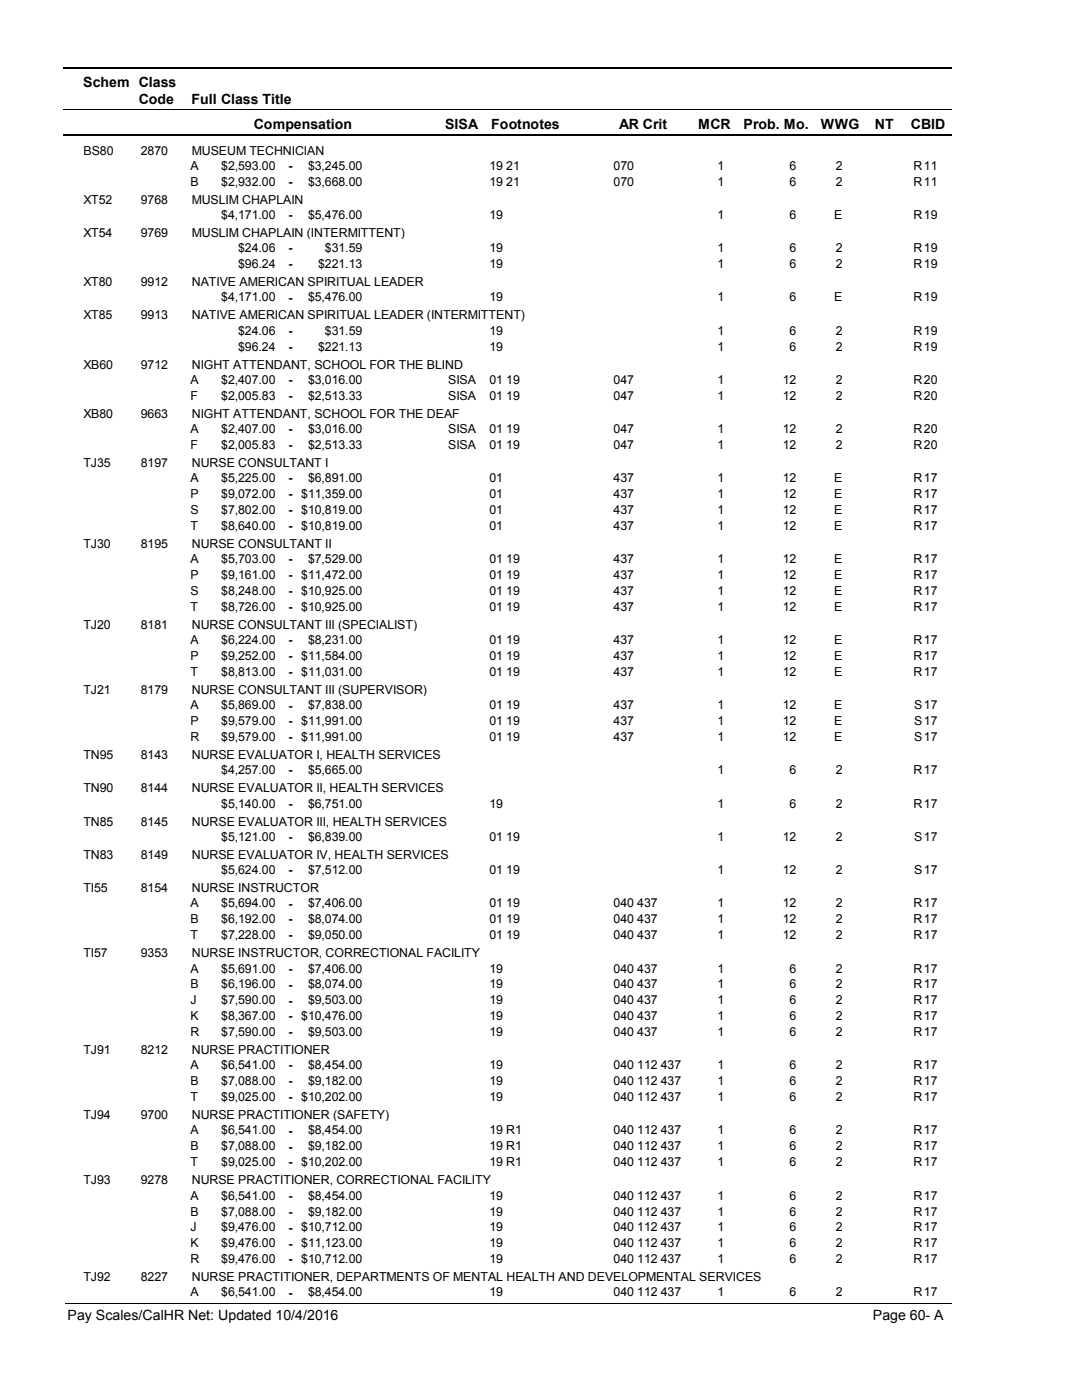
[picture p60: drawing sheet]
<svg xmlns="http://www.w3.org/2000/svg" width="216mm" height="279mm" viewBox="0 0 216 279" stroke-linecap="round" stroke-linejoin="round" font-family="sans-serif">
<defs><g id="words">
<g font-size="2.8">
<text x="16.6" y="17.3">Schem Class</text>
<text x="27.7" y="20.7">Code</text>
<text x="38.2" y="20.7">Full Class Title</text>
<text x="50.6" y="25.7">Compensation</text>
<text x="88.7" y="25.7">SISA</text>
<text x="98" y="25.7">Footnotes</text>
<text x="123.5" y="25.7">AR Crit</text>
<text x="139.2" y="25.7">MCR</text>
<text x="148.3" y="25.7">Prob. Mo.</text>
<text x="163.7" y="25.7">WWG</text>
<text x="174.5" y="25.7">NT</text>
<text x="181.6" y="25.7">CBID</text>
<text x="13.5" y="263.5">Pay Scales/CalHR Net: Updated 10/4/2016</text>
<text x="174.1" y="263.5">Page 60- A</text>
</g>
<g font-size="2.5">
<text x="16.6" y="30.8">BS80</text>
<text x="28.1" y="30.8">2870</text>
<text x="38" y="33.9">A</text>
<text x="38.2" y="30.8">MUSEUM TECHNICIAN</text>
<text x="44.1" y="33.9">$2,593.00</text>
<text x="57.5" y="33.9">-</text>
<text x="61.4" y="33.9">$3,245.00</text>
<text x="97.6" y="33.9">19 21</text>
<text x="122.4" y="33.9">070</text>
<text x="143.1" y="33.9">1</text>
<text x="157.5" y="33.9">6</text>
<text x="166.6" y="33.9">2</text>
<text x="182.2" y="33.9">R</text>
<text x="184.2" y="33.9">11</text>
<text x="16.6" y="40.7">XT52</text>
<text x="28.1" y="40.7">9768</text>
<text x="38" y="37.1">B</text>
<text x="38.2" y="40.7">MUSLIM CHAPLAIN</text>
<text x="44.1" y="37.1">$2,932.00</text>
<text x="57.5" y="37.1">-</text>
<text x="61.4" y="37.1">$3,668.00</text>
<text x="97.6" y="37.1">19 21</text>
<text x="122.4" y="37.1">070</text>
<text x="143.1" y="37.1">1</text>
<text x="157.5" y="37.1">6</text>
<text x="166.6" y="37.1">2</text>
<text x="182.2" y="37.1">R</text>
<text x="184.2" y="37.1">11</text>
<text x="16.6" y="47.3">XT54</text>
<text x="28.1" y="47.3">9769</text>
<text x="38.2" y="47.3">MUSLIM CHAPLAIN (INTERMITTENT)</text>
<text x="44.1" y="43.7">$4,171.00</text>
<text x="57.5" y="43.8">-</text>
<text x="61.4" y="43.7">$5,476.00</text>
<text x="97.6" y="43.7">19</text>
<text x="143.1" y="43.7">1</text>
<text x="157.5" y="43.7">6</text>
<text x="166.3" y="43.7">E</text>
<text x="182.2" y="43.7">R</text>
<text x="184.2" y="43.7">19</text>
<text x="47.5" y="50.3">$24.06</text>
<text x="47.5" y="53.5">$96.24</text>
<text x="57.5" y="50.4">-</text>
<text x="57.5" y="53.6">-</text>
<text x="63.5" y="53.5">$221.13</text>
<text x="64.8" y="50.3">$31.59</text>
<text x="97.6" y="50.3">19</text>
<text x="97.6" y="53.5">19</text>
<text x="143.1" y="50.3">1</text>
<text x="143.1" y="53.5">1</text>
<text x="157.5" y="50.3">6</text>
<text x="157.5" y="53.5">6</text>
<text x="166.6" y="50.3">2</text>
<text x="166.6" y="53.5">2</text>
<text x="182.2" y="50.3">R</text>
<text x="182.2" y="53.5">R</text>
<text x="184.2" y="50.3">19</text>
<text x="184.2" y="53.5">19</text>
<text x="16.6" y="57.1">XT80</text>
<text x="28.1" y="57.1">9912</text>
<text x="38.2" y="57.1">NATIVE AMERICAN SPIRITUAL LEADER</text>
<text x="16.6" y="63.8">XT85</text>
<text x="28.1" y="63.8">9913</text>
<text x="38.2" y="63.8">NATIVE AMERICAN SPIRITUAL LEADER (INTERMITTENT)</text>
<text x="44.1" y="60.2">$4,171.00</text>
<text x="57.5" y="60.2">-</text>
<text x="61.4" y="60.2">$5,476.00</text>
<text x="97.6" y="60.2">19</text>
<text x="143.1" y="60.2">1</text>
<text x="157.5" y="60.2">6</text>
<text x="166.3" y="60.2">E</text>
<text x="182.2" y="60.2">R</text>
<text x="184.2" y="60.2">19</text>
<text x="47.5" y="66.8">$24.06</text>
<text x="47.5" y="70">$96.24</text>
<text x="57.5" y="66.9">-</text>
<text x="57.5" y="70">-</text>
<text x="63.5" y="70">$221.13</text>
<text x="64.8" y="66.8">$31.59</text>
<text x="97.6" y="66.8">19</text>
<text x="97.6" y="70">19</text>
<text x="143.1" y="66.8">1</text>
<text x="143.1" y="70">1</text>
<text x="157.5" y="66.8">6</text>
<text x="157.5" y="70">6</text>
<text x="166.6" y="66.8">2</text>
<text x="166.6" y="70">2</text>
<text x="182.2" y="66.8">R</text>
<text x="182.2" y="70">R</text>
<text x="184.2" y="66.8">19</text>
<text x="184.2" y="70">19</text>
<text x="16.6" y="73.6">XB60</text>
<text x="28.1" y="73.6">9712</text>
<text x="38" y="76.6">A</text>
<text x="38.2" y="73.6">NIGHT ATTENDANT, SCHOOL FOR THE BLIND</text>
<text x="44.1" y="76.6">$2,407.00</text>
<text x="57.5" y="76.6">-</text>
<text x="61.4" y="76.6">$3,016.00</text>
<text x="89.4" y="76.6">SISA</text>
<text x="97.6" y="76.6">01 19</text>
<text x="122.4" y="76.6">047</text>
<text x="143.1" y="76.6">1</text>
<text x="156.1" y="76.6">12</text>
<text x="166.6" y="76.6">2</text>
<text x="182.2" y="76.6">R</text>
<text x="184.2" y="76.6">20</text>
<text x="16.6" y="83.4">XB80</text>
<text x="28.1" y="83.4">9663</text>
<text x="38" y="79.8">F</text>
<text x="38.2" y="83.4">NIGHT ATTENDANT, SCHOOL FOR THE DEAF</text>
<text x="44.1" y="79.8">$2,005.83</text>
<text x="57.5" y="79.8">-</text>
<text x="61.4" y="79.8">$2,513.33</text>
<text x="89.4" y="79.8">SISA</text>
<text x="97.6" y="79.8">01 19</text>
<text x="122.4" y="79.8">047</text>
<text x="143.1" y="79.8">1</text>
<text x="156.1" y="79.8">12</text>
<text x="166.6" y="79.8">2</text>
<text x="182.2" y="79.8">R</text>
<text x="184.2" y="79.8">20</text>
<text x="38" y="86.4">A</text>
<text x="38" y="89.6">F</text>
<text x="44.1" y="86.4">$2,407.00</text>
<text x="44.1" y="89.6">$2,005.83</text>
<text x="57.5" y="86.5">-</text>
<text x="57.5" y="89.6">-</text>
<text x="61.4" y="86.4">$3,016.00</text>
<text x="61.4" y="89.6">$2,513.33</text>
<text x="89.4" y="86.4">SISA</text>
<text x="89.4" y="89.6">SISA</text>
<text x="97.6" y="86.4">01 19</text>
<text x="97.6" y="89.6">01 19</text>
<text x="122.4" y="86.4">047</text>
<text x="122.4" y="89.6">047</text>
<text x="143.1" y="86.4">1</text>
<text x="143.1" y="89.6">1</text>
<text x="156.1" y="86.4">12</text>
<text x="156.1" y="89.6">12</text>
<text x="166.6" y="86.4">2</text>
<text x="166.6" y="89.6">2</text>
<text x="182.2" y="86.4">R</text>
<text x="182.2" y="89.6">R</text>
<text x="184.2" y="86.4">20</text>
<text x="184.2" y="89.6">20</text>
<text x="16.6" y="93.2">TJ35</text>
<text x="28.1" y="93.2">8197</text>
<text x="38.2" y="93.2">NURSE CONSULTANT I</text>
<text x="38" y="96.3">A</text>
<text x="38" y="99.4">P</text>
<text x="44.1" y="96.3">$5,225.00</text>
<text x="44.1" y="99.4">$9,072.00</text>
<text x="57.5" y="96.3">-</text>
<text x="57.5" y="99.5">-</text>
<text x="60.1" y="99.4">$11,359.00</text>
<text x="61.4" y="96.3">$6,891.00</text>
<text x="97.6" y="96.3">01</text>
<text x="97.6" y="99.4">01</text>
<text x="122.4" y="96.3">437</text>
<text x="122.4" y="99.4">437</text>
<text x="143.1" y="96.3">1</text>
<text x="143.1" y="99.4">1</text>
<text x="156.1" y="96.3">12</text>
<text x="156.1" y="99.4">12</text>
<text x="166.3" y="96.3">E</text>
<text x="166.3" y="99.4">E</text>
<text x="182.2" y="96.3">R</text>
<text x="182.2" y="99.4">R</text>
<text x="184.2" y="96.3">17</text>
<text x="184.2" y="99.4">17</text>
<text x="38" y="102.6">S</text>
<text x="38" y="105.8">T</text>
<text x="44.1" y="102.6">$7,802.00</text>
<text x="44.1" y="105.8">$8,640.00</text>
<text x="57.5" y="102.6">-</text>
<text x="57.5" y="105.8">-</text>
<text x="60.1" y="102.6">$10,819.00</text>
<text x="60.1" y="105.8">$10,819.00</text>
<text x="97.6" y="102.6">01</text>
<text x="97.6" y="105.8">01</text>
<text x="122.4" y="102.6">437</text>
<text x="122.4" y="105.8">437</text>
<text x="143.1" y="102.6">1</text>
<text x="143.1" y="105.8">1</text>
<text x="156.1" y="102.6">12</text>
<text x="156.1" y="105.8">12</text>
<text x="166.3" y="102.6">E</text>
<text x="166.3" y="105.8">E</text>
<text x="182.2" y="102.6">R</text>
<text x="182.2" y="105.8">R</text>
<text x="184.2" y="102.6">17</text>
<text x="184.2" y="105.8">17</text>
<text x="16.6" y="109.4">TJ30</text>
<text x="28.1" y="109.4">8195</text>
<text x="38" y="112.4">A</text>
<text x="38.2" y="109.4">NURSE CONSULTANT II</text>
<text x="44.1" y="112.4">$5,703.00</text>
<text x="57.5" y="112.4">-</text>
<text x="61.4" y="112.4">$7,529.00</text>
<text x="97.6" y="112.4">01 19</text>
<text x="122.4" y="112.4">437</text>
<text x="143.1" y="112.4">1</text>
<text x="156.1" y="112.4">12</text>
<text x="166.3" y="112.4">E</text>
<text x="182.2" y="112.4">R</text>
<text x="184.2" y="112.4">17</text>
<text x="38" y="115.6">P</text>
<text x="38" y="118.7">S</text>
<text x="44.1" y="115.6">$9,161.00</text>
<text x="44.1" y="118.7">$8,248.00</text>
<text x="57.5" y="115.6">-</text>
<text x="57.5" y="118.8">-</text>
<text x="60.1" y="115.6">$11,472.00</text>
<text x="60.1" y="118.7">$10,925.00</text>
<text x="97.6" y="115.6">01 19</text>
<text x="97.6" y="118.7">01 19</text>
<text x="122.4" y="115.6">437</text>
<text x="122.4" y="118.7">437</text>
<text x="143.1" y="115.6">1</text>
<text x="143.1" y="118.7">1</text>
<text x="156.1" y="115.6">12</text>
<text x="156.1" y="118.7">12</text>
<text x="166.3" y="115.6">E</text>
<text x="166.3" y="118.7">E</text>
<text x="182.2" y="115.6">R</text>
<text x="182.2" y="118.7">R</text>
<text x="184.2" y="115.6">17</text>
<text x="184.2" y="118.7">17</text>
<text x="16.6" y="125.5">TJ20</text>
<text x="28.1" y="125.5">8181</text>
<text x="38" y="121.9">T</text>
<text x="38.2" y="125.5">NURSE CONSULTANT III (SPECIALIST)</text>
<text x="44.1" y="121.9">$8,726.00</text>
<text x="57.5" y="122">-</text>
<text x="60.1" y="121.9">$10,925.00</text>
<text x="97.6" y="121.9">01 19</text>
<text x="122.4" y="121.9">437</text>
<text x="143.1" y="121.9">1</text>
<text x="156.1" y="121.9">12</text>
<text x="166.3" y="121.9">E</text>
<text x="182.2" y="121.9">R</text>
<text x="184.2" y="121.9">17</text>
<text x="38" y="128.6">A</text>
<text x="38" y="131.8">P</text>
<text x="44.1" y="128.6">$6,224.00</text>
<text x="44.1" y="131.8">$9,252.00</text>
<text x="57.5" y="128.6">-</text>
<text x="57.5" y="131.8">-</text>
<text x="60.1" y="131.8">$11,584.00</text>
<text x="61.4" y="128.6">$8,231.00</text>
<text x="97.6" y="128.6">01 19</text>
<text x="97.6" y="131.8">01 19</text>
<text x="122.4" y="128.6">437</text>
<text x="122.4" y="131.8">437</text>
<text x="143.1" y="128.6">1</text>
<text x="143.1" y="131.8">1</text>
<text x="156.1" y="128.6">12</text>
<text x="156.1" y="131.8">12</text>
<text x="166.3" y="128.6">E</text>
<text x="166.3" y="131.8">E</text>
<text x="182.2" y="128.6">R</text>
<text x="182.2" y="131.8">R</text>
<text x="184.2" y="128.6">17</text>
<text x="184.2" y="131.8">17</text>
<text x="38" y="134.9">T</text>
<text x="44.1" y="134.9">$8,813.00</text>
<text x="57.5" y="135">-</text>
<text x="60.1" y="134.9">$11,031.00</text>
<text x="97.6" y="134.9">01 19</text>
<text x="122.4" y="134.9">437</text>
<text x="143.1" y="134.9">1</text>
<text x="156.1" y="134.9">12</text>
<text x="166.3" y="134.9">E</text>
<text x="182.2" y="134.9">R</text>
<text x="184.2" y="134.9">17</text>
<text x="16.6" y="138.5">TJ21</text>
<text x="28.1" y="138.5">8179</text>
<text x="38" y="141.6">A</text>
<text x="38.2" y="138.5">NURSE CONSULTANT III (SUPERVISOR)</text>
<text x="44.1" y="141.6">$5,869.00</text>
<text x="57.5" y="141.6">-</text>
<text x="61.4" y="141.6">$7,838.00</text>
<text x="97.6" y="141.6">01 19</text>
<text x="122.4" y="141.6">437</text>
<text x="143.1" y="141.6">1</text>
<text x="156.1" y="141.6">12</text>
<text x="166.3" y="141.6">E</text>
<text x="182.3" y="141.6">S</text>
<text x="184.2" y="141.6">17</text>
<text x="38" y="144.8">P</text>
<text x="38" y="147.9">R</text>
<text x="44.1" y="144.8">$9,579.00</text>
<text x="44.1" y="147.9">$9,579.00</text>
<text x="57.5" y="144.8">-</text>
<text x="57.5" y="148">-</text>
<text x="60.1" y="144.8">$11,991.00</text>
<text x="60.1" y="147.9">$11,991.00</text>
<text x="97.6" y="144.8">01 19</text>
<text x="97.6" y="147.9">01 19</text>
<text x="122.4" y="144.8">437</text>
<text x="122.4" y="147.9">437</text>
<text x="143.1" y="144.8">1</text>
<text x="143.1" y="147.9">1</text>
<text x="156.1" y="144.8">12</text>
<text x="156.1" y="147.9">12</text>
<text x="166.3" y="144.8">E</text>
<text x="166.3" y="147.9">E</text>
<text x="182.3" y="144.8">S</text>
<text x="182.3" y="147.9">S</text>
<text x="184.2" y="144.8">17</text>
<text x="184.2" y="147.9">17</text>
<text x="16.6" y="151.5">TN95</text>
<text x="28.1" y="151.5">8143</text>
<text x="38.2" y="151.5">NURSE EVALUATOR I, HEALTH SERVICES</text>
<text x="44.1" y="154.5">$4,257.00</text>
<text x="57.5" y="154.6">-</text>
<text x="61.4" y="154.5">$5,665.00</text>
<text x="143.1" y="154.5">1</text>
<text x="157.5" y="154.5">6</text>
<text x="166.6" y="154.5">2</text>
<text x="182.2" y="154.5">R</text>
<text x="184.2" y="154.5">17</text>
<text x="16.6" y="158.1">TN90</text>
<text x="28.1" y="158.1">8144</text>
<text x="38.2" y="158.1">NURSE EVALUATOR II, HEALTH SERVICES</text>
<text x="44.1" y="161.2">$5,140.00</text>
<text x="57.5" y="161.2">-</text>
<text x="61.4" y="161.2">$6,751.00</text>
<text x="97.6" y="161.2">19</text>
<text x="143.1" y="161.2">1</text>
<text x="157.5" y="161.2">6</text>
<text x="166.6" y="161.2">2</text>
<text x="182.2" y="161.2">R</text>
<text x="184.2" y="161.2">17</text>
<text x="16.6" y="164.8">TN85</text>
<text x="28.1" y="164.8">8145</text>
<text x="38.2" y="164.8">NURSE EVALUATOR III, HEALTH SERVICES</text>
<text x="44.1" y="167.8">$5,121.00</text>
<text x="57.5" y="167.9">-</text>
<text x="61.4" y="167.8">$6,839.00</text>
<text x="97.6" y="167.8">01 19</text>
<text x="143.1" y="167.8">1</text>
<text x="156.1" y="167.8">12</text>
<text x="166.6" y="167.8">2</text>
<text x="182.3" y="167.8">S</text>
<text x="184.2" y="167.8">17</text>
<text x="16.6" y="171.4">TN83</text>
<text x="28.1" y="171.4">8149</text>
<text x="38.2" y="171.4">NURSE EVALUATOR IV, HEALTH SERVICES</text>
<text x="16.6" y="178">TI55</text>
<text x="28.1" y="178">8154</text>
<text x="38.2" y="178">NURSE INSTRUCTOR</text>
<text x="44.1" y="174.5">$5,624.00</text>
<text x="57.5" y="174.5">-</text>
<text x="61.4" y="174.5">$7,512.00</text>
<text x="97.6" y="174.5">01 19</text>
<text x="143.1" y="174.5">1</text>
<text x="156.1" y="174.5">12</text>
<text x="166.6" y="174.5">2</text>
<text x="182.3" y="174.5">S</text>
<text x="184.2" y="174.5">17</text>
<text x="38" y="181.1">A</text>
<text x="38" y="184.3">B</text>
<text x="44.1" y="181.1">$5,694.00</text>
<text x="44.1" y="184.3">$6,192.00</text>
<text x="57.5" y="181.1">-</text>
<text x="57.5" y="184.3">-</text>
<text x="61.4" y="181.1">$7,406.00</text>
<text x="61.4" y="184.3">$8,074.00</text>
<text x="97.6" y="181.1">01 19</text>
<text x="97.6" y="184.3">01 19</text>
<text x="122.4" y="181.1">040 437</text>
<text x="122.4" y="184.3">040 437</text>
<text x="143.1" y="181.1">1</text>
<text x="143.1" y="184.3">1</text>
<text x="156.1" y="181.1">12</text>
<text x="156.1" y="184.3">12</text>
<text x="166.6" y="181.1">2</text>
<text x="166.6" y="184.3">2</text>
<text x="182.2" y="181.1">R</text>
<text x="182.2" y="184.3">R</text>
<text x="184.2" y="181.1">17</text>
<text x="184.2" y="184.3">17</text>
<text x="16.6" y="191">TI57</text>
<text x="28.1" y="191">9353</text>
<text x="38" y="187.5">T</text>
<text x="38.2" y="191">NURSE INSTRUCTOR, CORRECTIONAL FACILITY</text>
<text x="44.1" y="187.5">$7,228.00</text>
<text x="57.5" y="187.5">-</text>
<text x="61.4" y="187.5">$9,050.00</text>
<text x="97.6" y="187.5">01 19</text>
<text x="122.4" y="187.5">040 437</text>
<text x="143.1" y="187.5">1</text>
<text x="156.1" y="187.5">12</text>
<text x="166.6" y="187.5">2</text>
<text x="182.2" y="187.5">R</text>
<text x="184.2" y="187.5">17</text>
<text x="38" y="194.1">A</text>
<text x="38" y="197.3">B</text>
<text x="44.1" y="194.1">$5,691.00</text>
<text x="44.1" y="197.3">$6,196.00</text>
<text x="57.5" y="194.1">-</text>
<text x="57.5" y="197.3">-</text>
<text x="61.4" y="194.1">$7,406.00</text>
<text x="61.4" y="197.3">$8,074.00</text>
<text x="97.6" y="194.1">19</text>
<text x="97.6" y="197.3">19</text>
<text x="122.4" y="194.1">040 437</text>
<text x="122.4" y="197.3">040 437</text>
<text x="143.1" y="194.1">1</text>
<text x="143.1" y="197.3">1</text>
<text x="157.5" y="194.1">6</text>
<text x="157.5" y="197.3">6</text>
<text x="166.6" y="194.1">2</text>
<text x="166.6" y="197.3">2</text>
<text x="182.2" y="194.1">R</text>
<text x="182.2" y="197.3">R</text>
<text x="184.2" y="194.1">17</text>
<text x="184.2" y="197.3">17</text>
<text x="38" y="200.5">J</text>
<text x="38" y="203.6">K</text>
<text x="44.1" y="200.5">$7,590.00</text>
<text x="44.1" y="203.6">$8,367.00</text>
<text x="57.5" y="200.5">-</text>
<text x="57.5" y="203.7">-</text>
<text x="60.1" y="203.6">$10,476.00</text>
<text x="61.4" y="200.5">$9,503.00</text>
<text x="97.6" y="200.5">19</text>
<text x="97.6" y="203.6">19</text>
<text x="122.4" y="200.5">040 437</text>
<text x="122.4" y="203.6">040 437</text>
<text x="143.1" y="200.5">1</text>
<text x="143.1" y="203.6">1</text>
<text x="157.5" y="200.5">6</text>
<text x="157.5" y="203.6">6</text>
<text x="166.6" y="200.5">2</text>
<text x="166.6" y="203.6">2</text>
<text x="182.2" y="200.5">R</text>
<text x="182.2" y="203.6">R</text>
<text x="184.2" y="200.5">17</text>
<text x="184.2" y="203.6">17</text>
<text x="38" y="206.8">R</text>
<text x="44.1" y="206.8">$7,590.00</text>
<text x="57.5" y="206.8">-</text>
<text x="61.4" y="206.8">$9,503.00</text>
<text x="97.6" y="206.8">19</text>
<text x="122.4" y="206.8">040 437</text>
<text x="143.1" y="206.8">1</text>
<text x="157.5" y="206.8">6</text>
<text x="166.6" y="206.8">2</text>
<text x="182.2" y="206.8">R</text>
<text x="184.2" y="206.8">17</text>
<text x="16.6" y="210.4">TJ91</text>
<text x="28.1" y="210.4">8212</text>
<text x="38" y="213.4">A</text>
<text x="38.2" y="210.4">NURSE PRACTITIONER</text>
<text x="44.1" y="213.4">$6,541.00</text>
<text x="57.5" y="213.5">-</text>
<text x="61.4" y="213.4">$8,454.00</text>
<text x="97.6" y="213.4">19</text>
<text x="122.4" y="213.4">040 112 437</text>
<text x="143.1" y="213.4">1</text>
<text x="157.5" y="213.4">6</text>
<text x="166.6" y="213.4">2</text>
<text x="182.2" y="213.4">R</text>
<text x="184.2" y="213.4">17</text>
<text x="38" y="216.6">B</text>
<text x="38" y="219.8">T</text>
<text x="44.1" y="216.6">$7,088.00</text>
<text x="44.1" y="219.8">$9,025.00</text>
<text x="57.5" y="216.6">-</text>
<text x="57.5" y="219.8">-</text>
<text x="60.1" y="219.8">$10,202.00</text>
<text x="61.4" y="216.6">$9,182.00</text>
<text x="97.6" y="216.6">19</text>
<text x="97.6" y="219.8">19</text>
<text x="122.4" y="216.6">040 112 437</text>
<text x="122.4" y="219.8">040 112 437</text>
<text x="143.1" y="216.6">1</text>
<text x="143.1" y="219.8">1</text>
<text x="157.5" y="216.6">6</text>
<text x="157.5" y="219.8">6</text>
<text x="166.6" y="216.6">2</text>
<text x="166.6" y="219.8">2</text>
<text x="182.2" y="216.6">R</text>
<text x="182.2" y="219.8">R</text>
<text x="184.2" y="216.6">17</text>
<text x="184.2" y="219.8">17</text>
<text x="16.6" y="223.4">TJ94</text>
<text x="28.1" y="223.4">9700</text>
<text x="38" y="226.4">A</text>
<text x="38.2" y="223.4">NURSE PRACTITIONER (SAFETY)</text>
<text x="44.1" y="226.4">$6,541.00</text>
<text x="57.5" y="226.5">-</text>
<text x="61.4" y="226.4">$8,454.00</text>
<text x="97.6" y="226.4">19 R1</text>
<text x="122.4" y="226.4">040 112 437</text>
<text x="143.1" y="226.4">1</text>
<text x="157.5" y="226.4">6</text>
<text x="166.6" y="226.4">2</text>
<text x="182.2" y="226.4">R</text>
<text x="184.2" y="226.4">17</text>
<text x="38" y="229.6">B</text>
<text x="38" y="232.8">T</text>
<text x="44.1" y="229.6">$7,088.00</text>
<text x="44.1" y="232.8">$9,025.00</text>
<text x="57.5" y="229.6">-</text>
<text x="57.5" y="232.8">-</text>
<text x="60.1" y="232.8">$10,202.00</text>
<text x="61.4" y="229.6">$9,182.00</text>
<text x="97.6" y="229.6">19 R1</text>
<text x="97.6" y="232.8">19 R1</text>
<text x="122.4" y="229.6">040 112 437</text>
<text x="122.4" y="232.8">040 112 437</text>
<text x="143.1" y="229.6">1</text>
<text x="143.1" y="232.8">1</text>
<text x="157.5" y="229.6">6</text>
<text x="157.5" y="232.8">6</text>
<text x="166.6" y="229.6">2</text>
<text x="166.6" y="232.8">2</text>
<text x="182.2" y="229.6">R</text>
<text x="182.2" y="232.8">R</text>
<text x="184.2" y="229.6">17</text>
<text x="184.2" y="232.8">17</text>
<text x="16.6" y="236.4">TJ93</text>
<text x="28.1" y="236.4">9278</text>
<text x="38" y="239.4">A</text>
<text x="38.2" y="236.4">NURSE PRACTITIONER, CORRECTIONAL FACILITY</text>
<text x="44.1" y="239.4">$6,541.00</text>
<text x="57.5" y="239.5">-</text>
<text x="61.4" y="239.4">$8,454.00</text>
<text x="97.6" y="239.4">19</text>
<text x="122.4" y="239.4">040 112 437</text>
<text x="143.1" y="239.4">1</text>
<text x="157.5" y="239.4">6</text>
<text x="166.6" y="239.4">2</text>
<text x="182.2" y="239.4">R</text>
<text x="184.2" y="239.4">17</text>
<text x="38" y="242.6">B</text>
<text x="38" y="245.8">J</text>
<text x="44.1" y="242.6">$7,088.00</text>
<text x="44.1" y="245.8">$9,476.00</text>
<text x="57.5" y="242.6">-</text>
<text x="57.5" y="245.8">-</text>
<text x="60.1" y="245.8">$10,712.00</text>
<text x="61.4" y="242.6">$9,182.00</text>
<text x="97.6" y="242.6">19</text>
<text x="97.6" y="245.8">19</text>
<text x="122.4" y="242.6">040 112 437</text>
<text x="122.4" y="245.8">040 112 437</text>
<text x="143.1" y="242.6">1</text>
<text x="143.1" y="245.8">1</text>
<text x="157.5" y="242.6">6</text>
<text x="157.5" y="245.8">6</text>
<text x="166.6" y="242.6">2</text>
<text x="166.6" y="245.8">2</text>
<text x="182.2" y="242.6">R</text>
<text x="182.2" y="245.8">R</text>
<text x="184.2" y="242.6">17</text>
<text x="184.2" y="245.8">17</text>
<text x="38" y="249">K</text>
<text x="44.1" y="249">$9,476.00</text>
<text x="57.5" y="249">-</text>
<text x="60.1" y="249">$11,123.00</text>
<text x="97.6" y="249">19</text>
<text x="122.4" y="249">040 112 437</text>
<text x="143.1" y="249">1</text>
<text x="157.5" y="249">6</text>
<text x="166.6" y="249">2</text>
<text x="182.2" y="249">R</text>
<text x="184.2" y="249">17</text>
<text x="16.6" y="255.7">TJ92</text>
<text x="28.1" y="255.7">8227</text>
<text x="38" y="252.1">R</text>
<text x="38.2" y="255.7">NURSE PRACTITIONER, DEPARTMENTS OF MENTAL HEALTH AND DEVELOPMENTAL SERVICES</text>
<text x="44.1" y="252.1">$9,476.00</text>
<text x="57.5" y="252.2">-</text>
<text x="60.1" y="252.1">$10,712.00</text>
<text x="97.6" y="252.1">19</text>
<text x="122.4" y="252.1">040 112 437</text>
<text x="143.1" y="252.1">1</text>
<text x="157.5" y="252.1">6</text>
<text x="166.6" y="252.1">2</text>
<text x="182.2" y="252.1">R</text>
<text x="184.2" y="252.1">17</text>
<text x="38" y="258.7">A</text>
<text x="44.1" y="258.7">$6,541.00</text>
<text x="57.5" y="258.8">-</text>
<text x="61.4" y="258.7">$8,454.00</text>
<text x="97.6" y="258.7">19</text>
<text x="122.4" y="258.7">040 112 437</text>
<text x="143.1" y="258.7">1</text>
<text x="157.5" y="258.7">6</text>
<text x="166.6" y="258.7">2</text>
<text x="182.2" y="258.7">R</text>
<text x="184.2" y="258.7">17</text>
</g>
</g></defs>
<path d="M12.7 13.5h177.1" fill="none" stroke="#000" stroke-width=".36"/>
<path d="M12.7 21.9h177.1" fill="none" stroke="#000" stroke-width=".2"/>
<path d="M12.7 27h177.1" fill="none" stroke="#000" stroke-width=".35"/>
<g fill="#fff">
<path d="M40.4 31.3h16.2v3h-16.2z" fill-rule="evenodd"/>
<path d="M183.9 31.3h4.1v3h-4.1z" fill-rule="evenodd"/>
<path d="M40.4 34.5h16.2v3h-16.2z" fill-rule="evenodd"/>
<path d="M183.9 34.5h4.1v3h-4.1z" fill-rule="evenodd"/>
<path d="M40.4 41.1h16.2v3h-16.2z" fill-rule="evenodd"/>
<path d="M183.9 41.1h4.1v3h-4.1z" fill-rule="evenodd"/>
<path d="M40.4 47.7h16.2v3h-16.2z" fill-rule="evenodd"/>
<path d="M183.9 47.7h4.1v3h-4.1z" fill-rule="evenodd"/>
<path d="M40.4 50.9h16.2v3h-16.2z" fill-rule="evenodd"/>
<path d="M183.9 50.9h4.1v3h-4.1z" fill-rule="evenodd"/>
<path d="M40.4 57.6h16.2v2.9h-16.2z" fill-rule="evenodd"/>
<path d="M183.9 57.6h4.1v2.9h-4.1z" fill-rule="evenodd"/>
<path d="M40.4 64.2h16.2v3h-16.2z" fill-rule="evenodd"/>
<path d="M183.9 64.2h4.1v3h-4.1z" fill-rule="evenodd"/>
<path d="M40.4 67.4h16.2v3h-16.2z" fill-rule="evenodd"/>
<path d="M183.9 67.4h4.1v3h-4.1z" fill-rule="evenodd"/>
<path d="M40.4 74h16.2v3h-16.2z" fill-rule="evenodd"/>
<path d="M183.9 74h4.1v3h-4.1z" fill-rule="evenodd"/>
<path d="M40.4 77.2h16.2v2.9h-16.2z" fill-rule="evenodd"/>
<path d="M183.9 77.2h4.1v2.9h-4.1z" fill-rule="evenodd"/>
<path d="M40.4 83.8h16.2v3h-16.2z" fill-rule="evenodd"/>
<path d="M183.9 83.8h4.1v3h-4.1z" fill-rule="evenodd"/>
<path d="M40.4 87h16.2v3h-16.2z" fill-rule="evenodd"/>
<path d="M183.9 87h4.1v3h-4.1z" fill-rule="evenodd"/>
<path d="M40.4 93.6h16.2v3h-16.2z" fill-rule="evenodd"/>
<path d="M183.9 93.6h4.1v3h-4.1z" fill-rule="evenodd"/>
<path d="M40.4 96.8h16.2v3h-16.2z" fill-rule="evenodd"/>
<path d="M183.9 96.8h4.1v3h-4.1z" fill-rule="evenodd"/>
<path d="M40.4 100h16.2v3h-16.2z" fill-rule="evenodd"/>
<path d="M183.9 100h4.1v3h-4.1z" fill-rule="evenodd"/>
<path d="M40.4 103.2h16.2v3h-16.2z" fill-rule="evenodd"/>
<path d="M183.9 103.2h4.1v3h-4.1z" fill-rule="evenodd"/>
<path d="M40.4 109.8h16.2v3h-16.2z" fill-rule="evenodd"/>
<path d="M183.9 109.8h4.1v3h-4.1z" fill-rule="evenodd"/>
<path d="M40.4 113h16.2v2.9h-16.2z" fill-rule="evenodd"/>
<path d="M183.9 113h4.1v2.9h-4.1z" fill-rule="evenodd"/>
<path d="M40.4 116.1h16.2v3h-16.2z" fill-rule="evenodd"/>
<path d="M183.9 116.1h4.1v3h-4.1z" fill-rule="evenodd"/>
<path d="M40.4 119.3h16.2v3h-16.2z" fill-rule="evenodd"/>
<path d="M183.9 119.3h4.1v3h-4.1z" fill-rule="evenodd"/>
<path d="M40.4 126h16.2v2.9h-16.2z" fill-rule="evenodd"/>
<path d="M183.9 126h4.1v2.9h-4.1z" fill-rule="evenodd"/>
<path d="M40.4 129.1h16.2v3h-16.2z" fill-rule="evenodd"/>
<path d="M183.9 129.1h4.1v3h-4.1z" fill-rule="evenodd"/>
<path d="M40.4 132.3h16.2v3h-16.2z" fill-rule="evenodd"/>
<path d="M183.9 132.3h4.1v3h-4.1z" fill-rule="evenodd"/>
<path d="M40.4 139h16.2v3h-16.2z" fill-rule="evenodd"/>
<path d="M183.9 139h4.1v3h-4.1z" fill-rule="evenodd"/>
<path d="M40.4 142.1h16.2v3h-16.2z" fill-rule="evenodd"/>
<path d="M183.9 142.1h4.1v3h-4.1z" fill-rule="evenodd"/>
<path d="M40.4 145.3h16.2v3h-16.2z" fill-rule="evenodd"/>
<path d="M183.9 145.3h4.1v3h-4.1z" fill-rule="evenodd"/>
<path d="M40.4 151.9h16.2v3h-16.2z" fill-rule="evenodd"/>
<path d="M183.9 151.9h4.1v3h-4.1z" fill-rule="evenodd"/>
<path d="M40.4 158.6h16.2v3h-16.2z" fill-rule="evenodd"/>
<path d="M183.9 158.6h4.1v3h-4.1z" fill-rule="evenodd"/>
<path d="M40.4 165.2h16.2v3h-16.2z" fill-rule="evenodd"/>
<path d="M183.9 165.2h4.1v3h-4.1z" fill-rule="evenodd"/>
<path d="M40.4 171.8h16.2v3h-16.2z" fill-rule="evenodd"/>
<path d="M183.9 171.8h4.1v3h-4.1z" fill-rule="evenodd"/>
<path d="M40.4 178.5h16.2v3h-16.2z" fill-rule="evenodd"/>
<path d="M183.9 178.5h4.1v3h-4.1z" fill-rule="evenodd"/>
<path d="M40.4 181.7h16.2v3h-16.2z" fill-rule="evenodd"/>
<path d="M183.9 181.7h4.1v3h-4.1z" fill-rule="evenodd"/>
<path d="M40.4 184.8h16.2v3h-16.2z" fill-rule="evenodd"/>
<path d="M183.9 184.8h4.1v3h-4.1z" fill-rule="evenodd"/>
<path d="M40.4 191.5h16.2v3h-16.2z" fill-rule="evenodd"/>
<path d="M183.9 191.5h4.1v3h-4.1z" fill-rule="evenodd"/>
<path d="M40.4 194.7h16.2v3h-16.2z" fill-rule="evenodd"/>
<path d="M183.9 194.7h4.1v3h-4.1z" fill-rule="evenodd"/>
<path d="M40.4 197.8h16.2v3h-16.2z" fill-rule="evenodd"/>
<path d="M183.9 197.8h4.1v3h-4.1z" fill-rule="evenodd"/>
<path d="M40.4 201h16.2v3h-16.2z" fill-rule="evenodd"/>
<path d="M183.9 201h4.1v3h-4.1z" fill-rule="evenodd"/>
<path d="M40.4 204.2h16.2v3h-16.2z" fill-rule="evenodd"/>
<path d="M183.9 204.2h4.1v3h-4.1z" fill-rule="evenodd"/>
<path d="M40.4 210.8h16.2v3h-16.2z" fill-rule="evenodd"/>
<path d="M183.9 210.8h4.1v3h-4.1z" fill-rule="evenodd"/>
<path d="M40.4 214h16.2v3h-16.2z" fill-rule="evenodd"/>
<path d="M183.9 214h4.1v3h-4.1z" fill-rule="evenodd"/>
<path d="M40.4 217.2h16.2v2.9h-16.2z" fill-rule="evenodd"/>
<path d="M183.9 217.2h4.1v2.9h-4.1z" fill-rule="evenodd"/>
<path d="M40.4 223.8h16.2v3h-16.2z" fill-rule="evenodd"/>
<path d="M183.9 223.8h4.1v3h-4.1z" fill-rule="evenodd"/>
<path d="M40.4 227h16.2v3h-16.2z" fill-rule="evenodd"/>
<path d="M183.9 227h4.1v3h-4.1z" fill-rule="evenodd"/>
<path d="M40.4 230.2h16.2v3h-16.2z" fill-rule="evenodd"/>
<path d="M183.9 230.2h4.1v3h-4.1z" fill-rule="evenodd"/>
<path d="M40.4 236.8h16.2v3h-16.2z" fill-rule="evenodd"/>
<path d="M183.9 236.8h4.1v3h-4.1z" fill-rule="evenodd"/>
<path d="M40.4 240h16.2v3h-16.2z" fill-rule="evenodd"/>
<path d="M183.9 240h4.1v3h-4.1z" fill-rule="evenodd"/>
<path d="M40.4 243.2h16.2v3h-16.2z" fill-rule="evenodd"/>
<path d="M183.9 243.2h4.1v3h-4.1z" fill-rule="evenodd"/>
<path d="M40.4 246.3h16.2v3h-16.2z" fill-rule="evenodd"/>
<path d="M183.9 246.3h4.1v3h-4.1z" fill-rule="evenodd"/>
<path d="M40.4 249.5h16.2v3h-16.2z" fill-rule="evenodd"/>
<path d="M183.9 249.5h4.1v3h-4.1z" fill-rule="evenodd"/>
<path d="M40.4 256.1h16.2v3h-16.2z" fill-rule="evenodd"/>
<path d="M183.9 256.1h4.1v3h-4.1z" fill-rule="evenodd"/>
</g>
<path d="M13.1 260.1h176.7" fill="none" stroke="#000" stroke-width=".2"/>
<use href="#words"/>
</svg>
